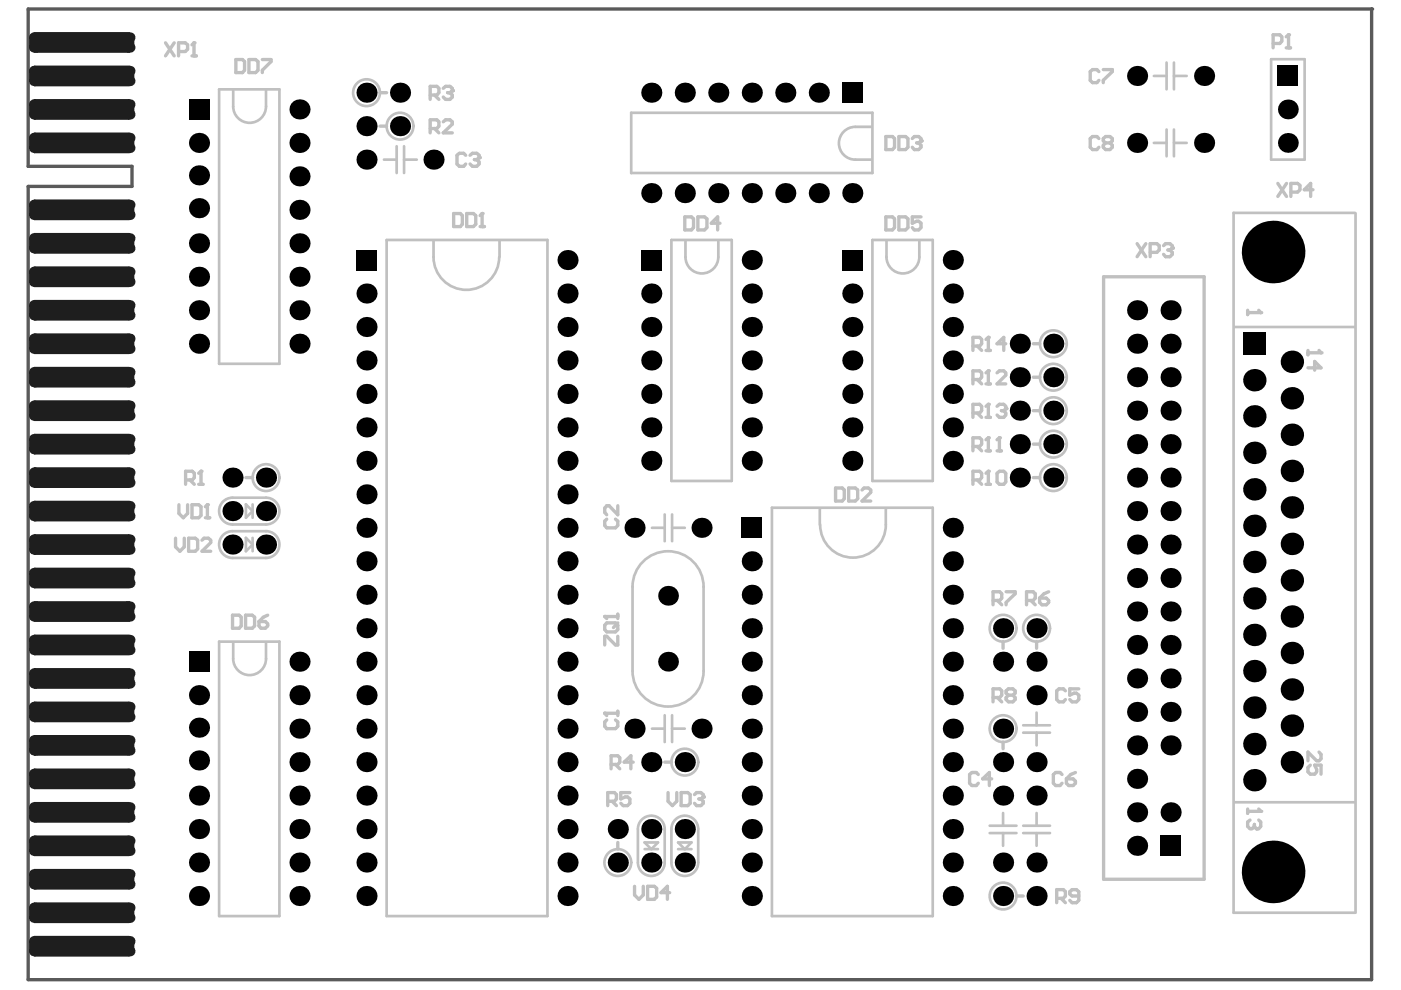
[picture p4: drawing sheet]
<svg xmlns="http://www.w3.org/2000/svg" width="297mm" height="210mm" viewBox="0 0 297 210" stroke-linecap="round" stroke-linejoin="round" font-family="sans-serif">
<circle cx="290.8" cy="1.9" r=".36" fill="#5a5a5a"/>
<path d="M6 1.9h284.8v205.8h-284.8v-168.2h22v-4.2h-22z" fill="none" stroke="#5a5a5a" stroke-width=".71"/>
<g fill="none" stroke="#c0c0c0" stroke-width=".57">
<path d="M46.5 18.9h12.7v58.2h-12.7zM49.4 19.1v3.5M56.4 19.1v3.5M244.6 16.1h2.7M247.3 13.3v5.6M248.9 16.1h2.7M248.9 13.3v5.6M269.5 12.6h7.1v21.2h-7.1zM81.4 33.8h2.7M84.1 31v5.7M85.7 33.8h2.7M85.7 31v5.7"/>
<path d="M133.8 23.9h51.2v12.8h-51.2zM181.3 33.8h3.5M181.3 26.9h3.5M244.6 30.3h2.7M247.3 27.5v5.6M248.9 30.3h2.7M248.9 27.5v5.6M82 50.9h34.1v143.3h-34.1zM91.9 51v3.5M105.9 51v3.5M142.4 50.9h12.7v51.1h-12.7zM145.3 51v3.5"/>
<path d="M152.3 51v3.5M185 50.9h12.8v51.1h-12.8zM188 51v3.5M194.9 51v3.5M287.3 45.1h-25.8v148.4h25.8M287.4 45.2v148.3M261.7 69.3h25.6M49.3 111.2h7.1M49.3 105.5h7.1M49.3 112.6h7.1M49.3 118.3h7.1M52.1 106.9l1.5 1.5-1.5 1.4z"/>
<path d="M52.1 114l1.5 1.5-1.5 1.4zM53.6 106.9v2.9M53.6 114v2.9M138.2 111.9h2.7M140.9 109.1v5.6M142.5 111.9h2.7M142.5 109.1v5.6M163.7 107.7h34.1v86.5h-34.1zM173.8 107.8v3.5M187.8 107.8v3.5M46.5 136h12.7v58.2h-12.7zM49.4 136.2v3.5"/>
<path d="M56.4 136.2v3.5M134.1 124.4v17.9M149.2 124.4v17.9M138.2 154.5h2.7M140.9 151.7v5.6M142.5 154.5h2.7M142.5 151.7v5.6M216.9 153.8h5.7M216.9 155.3h5.7M219.8 151.1v2.7M219.8 155.3v2.7M135.2 175.8v7.1"/>
<path d="M136.7 178.6h2.8l-1.4 1.4zM140.9 175.8v7.1M142.4 175.8v7.1M143.8 178.6h2.8l-1.4 1.4zM148 175.8v7.1M209.8 176.6h5.7M209.8 175.1h5.7M212.7 172.4v2.7M212.7 176.6v2.7M216.9 176.6h5.7M216.9 175.1h5.7M219.8 172.4v2.7"/>
<path d="M219.8 176.6v2.7M261.7 170.1h25.6M136.7 180h2.8M143.8 180h2.8"/>
</g>
<g fill="none" stroke="#c0c0c0" stroke-width=".71">
<path d="M80.6 19.7h1.4M80.6 26.8h1.4M145.2 46h1.4l.4 .4v1.9l-.4 .5h-1.4zM148 46h1.4l.5 .4v1.9l-.5 .5h-1.4zM152.7 47.3h-1.9l1.4-1.3v2.8M234 58.7h21.3v127.7h-21.3zM241.1 51.7l1.8 2.7M242.9 51.7l-1.8 2.7M243.9 53.5h1.4l.5-.5v-.9l-.5-.4h-1.4v2.7M246.7 52.1l.4-.4h.9l.5 .4v.5M219.1 80h1.4M219.1 72.9h1.4"/>
<path d="M219.1 94.2h1.4M219.1 87.1h1.4M37.2 114.1v1.9l.9 .9 1-.9v-1.9M40 114.1h1.4l.5 .4v1.9l-.5 .5h-1.4zM42.8 114.5l.5-.4h.9l.5 .4v.5l-1.9 1.9h1.9M52.1 101.3h1.5M219.1 101.3h1.4M212.7 136v1.5M217.6 127.3h1.5l.4-.5v-.9l-.4-.4h-1.5v2.7M218.6 127.3l.9 .9M219.8 136v1.5M220.4 126.8h1.4l.5 .5v.4l-.5 .5h-.9l-.5-.5z"/>
<path d="M222.3 125.5l-1 .4-.9 .9M212.7 157.3v1.4M131 178.6v1.4M140.9 161.6h1.5M134.5 187.9v1.9l1 .9 .9-.9v-1.9M137.3 187.9h1.4l.5 .4v1.9l-.5 .5h-1.4zM142 189.3h-1.9l1.4-1.4v2.8M215.5 190h1.4"/>
</g>
<circle cx="248.5" cy="52.6" r=".36" fill="#c0c0c0"/>
<path d="M247.6 53h.4M248 53l.5 .5v.4l-.5 .5h-.9l-.4-.5M248.5 52.6l-.5 .4M37.9 107v1.9l1 .9 .9-.9v-1.9M40.7 107h1.4l.5 .4v1.9l-.5 .5h-1.4zM43.5 109.8h1M44 107v2.8" fill="none" stroke="#c0c0c0" stroke-width=".71"/>
<circle cx="44" cy="107" r=".36" fill="#c0c0c0"/>
<path d="M42.6 99.9v2.8M39.4 101.8h1.4l.4-.5v-1l-.4-.4h-1.4v2.8M40.3 101.8l.9 .9M42.1 102.7h.9M44 107l-.5 .4" fill="none" stroke="#c0c0c0" stroke-width=".71"/>
<circle cx="42.6" cy="99.9" r=".36" fill="#c0c0c0"/>
<path d="M35.1 9.1l1.8 2.7M36.9 9.1l-1.8 2.7M37.9 10.9h1.4l.5-.5v-.9l-.5-.4h-1.4v2.7M40.7 11.8h.9M41.1 9.1v2.7M42.6 99.9l-.5 .4" fill="none" stroke="#c0c0c0" stroke-width=".71"/>
<circle cx="41.1" cy="9.1" r=".36" fill="#c0c0c0"/>
<path d="M41.1 9.1l-.4 .4M94 18.7l.5-.4h.9l.5 .4v.5M91.2 20.2h1.4l.5-.5v-1l-.5-.4h-1.4v2.8M92.1 20.2l1 .9" fill="none" stroke="#c0c0c0" stroke-width=".71"/>
<circle cx="95.9" cy="19.2" r=".36" fill="#c0c0c0"/>
<g fill="none" stroke="#c0c0c0" stroke-width=".71">
<path d="M94.9 19.7h.5M95.4 19.7l.5 .5v.4l-.5 .5h-.9l-.5-.5M95.9 19.2l-.5 .5M91.2 27.2h1.4l.5-.4v-1l-.5-.4h-1.4v2.8M92.1 27.2l1 1M94 25.8l.5-.4h.9l.5 .4v.5l-1.9 1.9h1.9M128.2 151.2h2.8M128.6 152.6l-.4 .5v.9l.4 .5h1.9l.5-.5v-.9l-.5-.5M131 150.8v.9M128.9 169.9h1.4l.4-.5v-.9l-.4-.5h-1.4v2.8M129.6 162.1h1.4l.4-.5v-.9l-.4-.5h-1.4v2.8M129.8 169.9l.9 .9"/>
<path d="M130.5 162.1l.9 .9M133.5 168h-1.9v1.4l.9-.4h.5l.5 .4v.9l-.5 .5h-.9l-.5-.5M134.3 161.6h-2l1.5-1.4v2.8"/>
</g>
<circle cx="128.2" cy="151.2" r=".36" fill="#c0c0c0"/>
<path d="M128.2 130.7h2.8M128.6 132.1h1.9l.5 .5v.9l-.5 .5h-1.9l-.4-.5v-.9zM131 134.9v1.8h-.5l-1.9-1.8h-.4v1.8M131 130.2v.9M131 132.1l-.9 1M128.2 151.2l.4 .5" fill="none" stroke="#c0c0c0" stroke-width=".71"/>
<circle cx="128.2" cy="130.7" r=".36" fill="#c0c0c0"/>
<g fill="none" stroke="#c0c0c0" stroke-width=".71">
<path d="M264.5 65.8v.9M264.5 66.3h2.8M128.6 110.1l-.4 .4v.9l.4 .5h1.9l.5-.5v-.9l-.5-.4M131 107.2v1.9l-1.9-1.9h-.5l-.4 .5v.9l.4 .5M128.2 130.7l.4 .4M207.4 164.2l-.4-.4h-.9l-.5 .4v1.9l.5 .5h.9l.4-.5M210.3 165.1h-2l1.5-1.3v2.8M225.2 164.2l-.5-.4h-.9l-.5 .4v1.9l.5 .5h.9l.5-.5M226.1 165.1h1.4l.5 .5v.5l-.5 .5h-.9l-.5-.5zM228 163.8l-1 .4-.9 .9M224 190.5h1.5l.4-.5v-.9l-.4-.5h-1.5v2.8M225 190.5l.9 .9"/>
<path d="M228.7 190h-1.4l-.5-.5v-.4l.5-.5h.9l.5 .5v1.8l-.5 .5h-.9l-.5-.5"/>
</g>
<circle cx="267.3" cy="66.3" r=".36" fill="#c0c0c0"/>
<path d="M269.9 9.2h1.4l.5-.5v-.9l-.5-.4h-1.4v2.7M272.7 10.1h.9M273.2 7.4v2.7M270.9 38.9l1.9 2.8M272.8 38.9l-1.9 2.8M273.7 40.7h1.4l.5-.5v-.9l-.5-.4h-1.4v2.8M278.4 40.2h-1.9l1.4-1.3v2.8M266.9 65.8l.4 .5" fill="none" stroke="#c0c0c0" stroke-width=".71"/>
<circle cx="273.2" cy="7.4" r=".36" fill="#c0c0c0"/>
<path d="M273.2 7.4l-.5 .4M177.2 103.5h1.4l.4 .4v1.8l-.4 .5h-1.4zM179.9 103.5h1.4l.5 .4v1.8l-.5 .5h-1.4zM182.8 103.9l.4-.4h.9l.5 .4v.5l-1.8 1.8h1.8M225.9 146.5l-.4-.5h-1l-.5 .5v1.8l.5 .5h1l.4-.5M228.7 146h-1.9v1.4l.9-.4h.5l.5 .4v.9l-.5 .5h-.9l-.5-.5M264.5 171.5v.9M264.5 172h2.8" fill="none" stroke="#c0c0c0" stroke-width=".71"/>
<circle cx="267.3" cy="172" r=".36" fill="#c0c0c0"/>
<path d="M266.9 171.5l.4 .5M266.9 173.9l.4 .4v.9l-.4 .5h-.5" fill="none" stroke="#c0c0c0" stroke-width=".71"/>
<circle cx="266.4" cy="175.7" r=".36" fill="#c0c0c0"/>
<path d="M96.2 45.3h1.4l.4 .4v1.8l-.4 .5h-1.4zM98.9 45.3h1.5l.5 .4v1.8l-.5 .5h-1.5zM101.8 48h.9M102.2 45.3v2.7M49.3 130.4h1.4l.4 .5v1.8l-.4 .5h-1.4zM52.1 130.4h1.4l.5 .5v1.8l-.5 .5h-1.4zM54.9 131.8h1.4l.5 .5v.4l-.5 .5h-1l-.4-.5zM56.8 130.4l-1 .5-.9 .9M265 173.9l-.5 .4v.9l.5 .5h.5l.4-.5M265.9 175.2l.5 .5M265.9 174.8v.4" fill="none" stroke="#c0c0c0" stroke-width=".71"/>
<circle cx="102.2" cy="45.3" r=".36" fill="#c0c0c0"/>
<path d="M102.2 45.3l-.4 .4M206.3 87.6h1.4l.4-.5v-1l-.4-.4h-1.4v2.8M207.2 87.6l.9 .9M209.1 88.5h.9M209.5 85.7v2.8M210.5 127.3h1.5l.4-.5v-.9l-.4-.4h-1.5v2.7M211.5 127.3l.9 .9M213.3 125.5h1.9v.4l-1.9 1.8v.5" fill="none" stroke="#c0c0c0" stroke-width=".71"/>
<circle cx="209.5" cy="85.7" r=".36" fill="#c0c0c0"/>
<path d="M209.5 85.7l-.4 .4M211.4 86.1l.5-.4h.9l.4 .4v.5" fill="none" stroke="#c0c0c0" stroke-width=".71"/>
<circle cx="213.2" cy="86.6" r=".36" fill="#c0c0c0"/>
<path d="M187.8 29h1.4l.5 .4v1.8l-.5 .5h-1.4zM190.6 29h1.4l.5 .4v1.8l-.5 .5h-1.4zM193.4 29.4l.5-.4h.9l.5 .4v.5M187.8 46h1.4l.5 .4v1.9l-.5 .5h-1.4zM190.6 46h1.4l.5 .4v1.9l-.5 .5h-1.4zM195.3 46h-1.9v1.3l.9-.4h.5l.5 .4v1l-.5 .5h-.9l-.5-.5M212.3 87.1h.5M212.8 87.1l.4 .5v.4l-.4 .5h-.9l-.5-.5M213.2 86.6l-.4 .5" fill="none" stroke="#c0c0c0" stroke-width=".71"/>
<circle cx="195.3" cy="29.9" r=".36" fill="#c0c0c0"/>
<path d="M194.3 30.3h.5M194.8 30.3l.5 .5v.4l-.5 .5h-.9l-.5-.5M195.3 29.9l-.5 .4M233 29.4l-.4-.4h-1l-.5 .4v1.8l.5 .5h1l.4-.5M234.4 30.3h.9M234.4 30.3l-.5 .5v.4l.5 .5h.9l.5-.5v-.4l-.5-.5M234.4 30.3l-.5-.4v-.5l.5-.4h.9l.5 .4v.5l-.5 .4M141.6 168v1.9l1 .9 .9-.9v-1.9M144.4 168h1.4l.5 .5v1.8l-.5 .5h-1.4zM147.3 168.5l.4-.5h.9l.5 .5v.5" fill="none" stroke="#c0c0c0" stroke-width=".71"/>
<circle cx="149.1" cy="169" r=".36" fill="#c0c0c0"/>
<path d="M206.3 94.7h1.4l.4-.5v-1l-.4-.4h-1.4v2.8M207.2 94.7l.9 .9M209.1 95.6h.9M209.5 92.8v2.8M148.2 169.4h.4M148.6 169.4l.5 .5v.4l-.5 .5h-.9l-.4-.5M149.1 169l-.5 .4" fill="none" stroke="#c0c0c0" stroke-width=".71"/>
<circle cx="209.5" cy="92.8" r=".36" fill="#c0c0c0"/>
<path d="M209.5 92.8l-.4 .4M211.4 95.6h.9M211.9 92.8v2.8" fill="none" stroke="#c0c0c0" stroke-width=".71"/>
<circle cx="211.9" cy="92.8" r=".36" fill="#c0c0c0"/>
<path d="M209.5 99.9v2.8M211.9 92.8l-.5 .4M206.3 101.8h1.4l.4-.5v-1l-.4-.4h-1.4v2.8M207.2 101.8l.9 .9M209.1 102.7h.9" fill="none" stroke="#c0c0c0" stroke-width=".71"/>
<circle cx="209.5" cy="99.9" r=".36" fill="#c0c0c0"/>
<path d="M206.3 73.4h1.4l.4-.5v-.9l-.4-.5h-1.4v2.8M207.2 73.4l.9 .9M209.1 74.3h.9M209.5 71.5v2.8M209.5 99.9l-.4 .4M211.4 100.3l.5-.4h.9l.4 .4v1.9l-.4 .5h-.9l-.5-.5z" fill="none" stroke="#c0c0c0" stroke-width=".71"/>
<circle cx="209.5" cy="71.5" r=".36" fill="#c0c0c0"/>
<path d="M209.5 71.5l-.4 .5M213.2 72.9h-1.8l1.4-1.4v2.8M277.3 74.3v.9M277.3 74.8h2.8M279.7 159.5l.4 .5v.9l-.4 .4h-.5l-1.9-1.8v1.8M277.8 162.2l-.5 .5v.9l.5 .5h.9l.5-.5v-.5l-.5-.9h1.4v1.9" fill="none" stroke="#c0c0c0" stroke-width=".71"/>
<circle cx="280.1" cy="74.8" r=".36" fill="#c0c0c0"/>
<path d="M50 12.6h1.4l.5 .5v1.8l-.5 .5h-1.4zM52.8 12.6h1.4l.5 .5v1.8l-.5 .5h-1.4zM55.6 12.6h1.9v.5l-1.9 1.8v.5M233 15.2l-.4-.4h-1l-.5 .4v1.8l.5 .5h1l.4-.5M233.9 14.8h1.9v.4l-1.9 1.8v.5M98.7 32.9l-.4-.4h-.9l-.5 .4v1.9l.5 .5h.9l.4-.5M99.7 32.9l.5-.4h.9l.5 .4v.5M277.3 78h2.8l-1.4-1.4v1.9M279.7 74.3l.4 .5" fill="none" stroke="#c0c0c0" stroke-width=".71"/>
<circle cx="101.6" cy="33.4" r=".36" fill="#c0c0c0"/>
<path d="M100.6 33.8h.5M101.1 33.8l.5 .5v.5l-.5 .5h-.9l-.5-.5M101.6 33.4l-.5 .4M209.5 78.6v2.8M206.3 80.5h1.4l.4-.5v-.9l-.4-.5h-1.4v2.8M207.2 80.5l.9 .9M209.1 81.4h.9" fill="none" stroke="#c0c0c0" stroke-width=".71"/>
<circle cx="209.5" cy="78.6" r=".36" fill="#c0c0c0"/>
<path d="M209.5 78.6l-.4 .5M211.4 79.1l.5-.5h.9l.4 .5v.5l-1.8 1.8h1.8M210.5 147.9h1.5l.4-.5v-.9l-.4-.5h-1.5v2.8M211.5 147.9l.9 .9M213.8 147.4l-.5-.4v-.5l.5-.5h.9l.5 .5v.5l-.5 .4M213.8 147.4l-.5 .5v.4l.5 .5h.9l.5-.5v-.4l-.5-.5M213.8 147.4h.9" fill="none" stroke="#c0c0c0" stroke-width=".71"/>
<g fill="none" stroke="#c0c0c0" stroke-width=".57">
<path d="M49.4 22.6a3.5 3.5 0 0 0 3.5 3.4 3.5 3.5 0 0 0 3.5-3.4M181.3 26.9a3.5 3.5 0 0 0-3.4 3.5 3.5 3.5 0 0 0 3.4 3.4M91.9 54.5a7 7 0 0 0 7 7 7 7 0 0 0 6.9-7M145.3 54.5a3.5 3.5 0 0 0 3.5 3.5 3.5 3.5 0 0 0 3.5-3.5M188 54.5a3.5 3.5 0 0 0 3.4 3.5 3.5 3.5 0 0 0 3.5-3.5M49.3 105.5a2.84 2.84 0 0 0-2.8 2.9 2.84 2.84 0 0 0 2.8 2.8M49.3 112.6a2.84 2.84 0 0 0-2.8 2.9 2.84 2.84 0 0 0 2.8 2.8M56.4 105.5a2.84 2.84 0 0 1 2.8 2.9 2.84 2.84 0 0 1-2.8 2.8M56.4 112.6a2.84 2.84 0 0 1 2.8 2.9 2.84 2.84 0 0 1-2.8 2.8M173.9 111.3a7 7 0 0 0 7 6.9 7 7 0 0 0 6.9-6.9M49.4 139.7a3.5 3.5 0 0 0 3.5 3.4 3.5 3.5 0 0 0 3.5-3.4M134.1 124.4a7.5 7.5 0 0 1 7.5-7.5 7.5 7.5 0 0 1 7.6 7.5"/>
<path d="M134.1 142.3a7.5 7.5 0 0 0 7.5 7.5 7.5 7.5 0 0 0 7.6-7.5M135.2 175.8a2.84 2.84 0 0 1 2.9-2.9 2.84 2.84 0 0 1 2.8 2.9M142.4 175.8a2.84 2.84 0 0 1 2.8-2.9 2.84 2.84 0 0 1 2.8 2.9M135.2 182.9a2.84 2.84 0 0 0 2.9 2.8 2.84 2.84 0 0 0 2.8-2.8M142.4 182.9a2.84 2.84 0 0 0 2.8 2.8 2.84 2.84 0 0 0 2.8-2.8"/>
<circle cx="77.7" cy="19.7" r="2.84"/>
<circle cx="84.8" cy="26.8" r="2.84"/>
<circle cx="223.3" cy="80" r="2.84"/>
<circle cx="223.3" cy="72.9" r="2.84"/>
<circle cx="223.3" cy="94.2" r="2.84"/>
<circle cx="223.3" cy="87.1" r="2.84"/>
<circle cx="56.4" cy="101.3" r="2.84"/>
<circle cx="223.3" cy="101.3" r="2.84"/>
<circle cx="212.7" cy="133.2" r="2.84"/>
<circle cx="219.8" cy="133.2" r="2.84"/>
<circle cx="212.7" cy="154.5" r="2.84"/>
<circle cx="145.2" cy="161.6" r="2.84"/>
<circle cx="131" cy="182.9" r="2.84"/>
<circle cx="212.7" cy="190" r="2.84"/>
</g>
<g fill="#000">
<circle cx="77.7" cy="19.7" r="2.13"/>
<circle cx="84.8" cy="19.7" r="2.13"/>
<circle cx="138.1" cy="19.7" r="2.13"/>
<circle cx="145.2" cy="19.7" r="2.13"/>
<circle cx="152.3" cy="19.7" r="2.13"/>
<circle cx="159.4" cy="19.7" r="2.13"/>
<circle cx="166.5" cy="19.7" r="2.13"/>
<circle cx="173.6" cy="19.7" r="2.13"/>
<circle cx="241.1" cy="16.1" r="2.13"/>
<circle cx="255.3" cy="16.1" r="2.13"/>
<circle cx="42.2" cy="30.3" r="2.13"/>
<circle cx="42.2" cy="37.2" r="2.13"/>
<circle cx="63.5" cy="30.3" r="2.13"/>
<circle cx="63.5" cy="23.2" r="2.13"/>
<circle cx="63.5" cy="37.4" r="2.13"/>
<circle cx="77.7" cy="26.8" r="2.13"/>
<circle cx="77.7" cy="33.8" r="2.13"/>
<circle cx="84.8" cy="26.8" r="2.13"/>
<circle cx="91.9" cy="33.8" r="2.13"/>
<circle cx="241.1" cy="30.3" r="2.13"/>
<circle cx="255.3" cy="30.3" r="2.13"/>
<circle cx="273.1" cy="30.3" r="2.1"/>
<circle cx="273.1" cy="23.2" r="2.1"/>
<circle cx="42.2" cy="51.6" r="2.13"/>
<circle cx="42.2" cy="44.1" r="2.13"/>
<circle cx="42.2" cy="58.7" r="2.13"/>
<circle cx="63.5" cy="44.5" r="2.13"/>
<circle cx="63.5" cy="58.7" r="2.13"/>
<circle cx="63.5" cy="51.6" r="2.13"/>
<circle cx="120.3" cy="55.1" r="2.13"/>
<circle cx="138.1" cy="40.9" r="2.13"/>
<circle cx="145.2" cy="40.9" r="2.13"/>
<circle cx="152.3" cy="40.9" r="2.13"/>
<circle cx="159.4" cy="55.1" r="2.13"/>
<circle cx="159.4" cy="40.9" r="2.13"/>
<circle cx="166.5" cy="40.9" r="2.13"/>
<circle cx="173.6" cy="40.9" r="2.13"/>
<circle cx="180.7" cy="40.9" r="2.13"/>
<circle cx="202" cy="55.1" r="2.13"/>
<circle cx="269.9" cy="53.4" r="6.6"/>
<circle cx="42.2" cy="65.8" r="2.13"/>
<circle cx="42.2" cy="72.9" r="2.13"/>
<circle cx="63.5" cy="72.9" r="2.13"/>
<circle cx="63.5" cy="65.8" r="2.13"/>
<circle cx="77.7" cy="69.3" r="2.13"/>
<circle cx="77.7" cy="76.4" r="2.13"/>
<circle cx="77.7" cy="62.2" r="2.13"/>
<circle cx="120.3" cy="62.2" r="2.13"/>
<circle cx="120.3" cy="76.4" r="2.13"/>
<circle cx="120.3" cy="69.3" r="2.13"/>
<circle cx="138.1" cy="62.2" r="2.13"/>
<circle cx="138.1" cy="76.4" r="2.13"/>
<circle cx="138.1" cy="69.3" r="2.13"/>
<circle cx="159.4" cy="62.2" r="2.13"/>
<circle cx="159.4" cy="69.3" r="2.13"/>
<circle cx="159.4" cy="76.4" r="2.13"/>
<circle cx="180.7" cy="62.2" r="2.13"/>
<circle cx="180.7" cy="76.4" r="2.13"/>
<circle cx="180.7" cy="69.3" r="2.13"/>
<circle cx="202" cy="62.2" r="2.13"/>
<circle cx="202" cy="76.4" r="2.13"/>
<circle cx="202" cy="69.3" r="2.13"/>
<circle cx="216.2" cy="72.9" r="2.13"/>
<circle cx="216.2" cy="80" r="2.13"/>
<circle cx="223.3" cy="80" r="2.13"/>
<circle cx="223.3" cy="72.9" r="2.13"/>
<circle cx="241.1" cy="80" r="2.13"/>
<circle cx="241.1" cy="72.9" r="2.13"/>
<circle cx="241.1" cy="65.8" r="2.13"/>
<circle cx="248.2" cy="72.9" r="2.13"/>
<circle cx="248.2" cy="80" r="2.13"/>
<circle cx="248.2" cy="65.8" r="2.13"/>
<circle cx="273.9" cy="76.7" r="2.38"/>
<circle cx="77.7" cy="97.7" r="2.13"/>
<circle cx="77.7" cy="83.5" r="2.13"/>
<circle cx="77.7" cy="90.6" r="2.13"/>
<circle cx="120.3" cy="97.7" r="2.13"/>
<circle cx="120.3" cy="90.6" r="2.13"/>
<circle cx="120.3" cy="83.5" r="2.13"/>
<circle cx="138.1" cy="90.6" r="2.13"/>
<circle cx="138.1" cy="97.7" r="2.13"/>
<circle cx="138.1" cy="83.5" r="2.13"/>
<circle cx="159.4" cy="97.7" r="2.13"/>
<circle cx="159.4" cy="90.6" r="2.13"/>
<circle cx="159.4" cy="83.5" r="2.13"/>
<circle cx="180.7" cy="97.7" r="2.13"/>
<circle cx="180.7" cy="90.6" r="2.13"/>
<circle cx="180.7" cy="83.5" r="2.13"/>
<circle cx="202" cy="97.7" r="2.13"/>
<circle cx="202" cy="90.6" r="2.13"/>
<circle cx="202" cy="83.5" r="2.13"/>
<circle cx="216.2" cy="87.1" r="2.13"/>
<circle cx="216.2" cy="94.2" r="2.13"/>
<circle cx="223.3" cy="87.1" r="2.13"/>
<circle cx="223.3" cy="94.2" r="2.13"/>
<circle cx="241.1" cy="94.2" r="2.13"/>
<circle cx="241.1" cy="87.1" r="2.13"/>
<circle cx="248.2" cy="87.1" r="2.13"/>
<circle cx="248.2" cy="94.2" r="2.13"/>
<circle cx="265.9" cy="88.3" r="2.38"/>
<circle cx="265.9" cy="96" r="2.38"/>
<circle cx="265.9" cy="80.6" r="2.38"/>
<circle cx="273.9" cy="92.2" r="2.38"/>
<circle cx="273.9" cy="84.4" r="2.38"/>
<circle cx="273.9" cy="99.8" r="2.38"/>
<circle cx="49.3" cy="108.4" r="2.13"/>
<circle cx="49.3" cy="115.5" r="2.13"/>
<circle cx="49.3" cy="101.3" r="2.13"/>
<circle cx="56.4" cy="108.4" r="2.13"/>
<circle cx="56.4" cy="101.3" r="2.13"/>
<circle cx="56.4" cy="115.5" r="2.13"/>
<circle cx="77.7" cy="104.8" r="2.13"/>
<circle cx="77.7" cy="119" r="2.13"/>
<circle cx="77.7" cy="111.9" r="2.13"/>
<circle cx="120.3" cy="104.8" r="2.13"/>
<circle cx="120.3" cy="111.9" r="2.13"/>
<circle cx="120.3" cy="119" r="2.13"/>
<circle cx="134.5" cy="111.9" r="2.13"/>
<circle cx="148.7" cy="111.9" r="2.13"/>
<circle cx="159.4" cy="119" r="2.13"/>
<circle cx="202" cy="111.9" r="2.13"/>
<circle cx="202" cy="119" r="2.13"/>
<circle cx="216.2" cy="101.3" r="2.13"/>
<circle cx="223.3" cy="101.3" r="2.13"/>
<circle cx="241.1" cy="108.4" r="2.13"/>
<circle cx="241.1" cy="115.5" r="2.13"/>
<circle cx="241.1" cy="101.3" r="2.13"/>
<circle cx="248.2" cy="101.3" r="2.13"/>
<circle cx="248.2" cy="115.5" r="2.13"/>
<circle cx="248.2" cy="108.4" r="2.13"/>
<circle cx="265.9" cy="111.5" r="2.38"/>
<circle cx="265.9" cy="119.1" r="2.38"/>
<circle cx="265.9" cy="103.7" r="2.38"/>
<circle cx="273.9" cy="115.3" r="2.38"/>
<circle cx="273.9" cy="107.6" r="2.38"/>
<circle cx="77.7" cy="126.1" r="2.13"/>
<circle cx="77.7" cy="133.2" r="2.13"/>
<circle cx="120.3" cy="126.1" r="2.13"/>
<circle cx="120.3" cy="133.2" r="2.13"/>
<circle cx="141.6" cy="126.3" r="2.1"/>
<circle cx="159.4" cy="126.1" r="2.13"/>
<circle cx="159.4" cy="133.2" r="2.13"/>
<circle cx="202" cy="133.2" r="2.13"/>
<circle cx="202" cy="126.1" r="2.13"/>
<circle cx="212.7" cy="133.2" r="2.13"/>
<circle cx="219.8" cy="133.2" r="2.13"/>
<circle cx="241.1" cy="129.7" r="2.13"/>
<circle cx="241.1" cy="136.7" r="2.13"/>
<circle cx="241.1" cy="122.6" r="2.13"/>
<circle cx="248.2" cy="129.7" r="2.13"/>
<circle cx="248.2" cy="136.7" r="2.13"/>
<circle cx="248.2" cy="122.6" r="2.13"/>
<circle cx="265.9" cy="134.6" r="2.38"/>
<circle cx="265.9" cy="126.9" r="2.38"/>
<circle cx="273.9" cy="130.7" r="2.38"/>
<circle cx="273.9" cy="138.5" r="2.38"/>
<circle cx="273.9" cy="123.1" r="2.38"/>
<circle cx="42.2" cy="154.3" r="2.13"/>
<circle cx="42.2" cy="147.4" r="2.13"/>
<circle cx="63.5" cy="154.5" r="2.13"/>
<circle cx="63.5" cy="140.3" r="2.13"/>
<circle cx="63.5" cy="147.4" r="2.13"/>
<circle cx="77.7" cy="140.3" r="2.13"/>
<circle cx="77.7" cy="147.4" r="2.13"/>
<circle cx="77.7" cy="154.5" r="2.13"/>
<circle cx="120.3" cy="140.3" r="2.13"/>
<circle cx="120.3" cy="154.5" r="2.13"/>
<circle cx="120.3" cy="147.4" r="2.13"/>
<circle cx="134.5" cy="154.5" r="2.13"/>
<circle cx="141.6" cy="140.3" r="2.1"/>
<circle cx="148.7" cy="154.5" r="2.13"/>
<circle cx="159.4" cy="154.5" r="2.13"/>
<circle cx="159.4" cy="140.3" r="2.13"/>
<circle cx="159.4" cy="147.4" r="2.13"/>
<circle cx="202" cy="147.4" r="2.13"/>
<circle cx="202" cy="154.5" r="2.13"/>
<circle cx="202" cy="140.3" r="2.13"/>
<circle cx="212.7" cy="154.5" r="2.13"/>
<circle cx="212.7" cy="140.3" r="2.13"/>
<circle cx="219.8" cy="140.3" r="2.13"/>
<circle cx="219.8" cy="147.4" r="2.13"/>
<circle cx="241.1" cy="143.8" r="2.13"/>
<circle cx="241.1" cy="150.9" r="2.13"/>
<circle cx="241.1" cy="158" r="2.13"/>
<circle cx="248.2" cy="143.8" r="2.13"/>
<circle cx="248.2" cy="158" r="2.13"/>
<circle cx="248.2" cy="150.9" r="2.13"/>
<circle cx="265.9" cy="142.3" r="2.38"/>
<circle cx="265.9" cy="157.8" r="2.38"/>
<circle cx="265.9" cy="150" r="2.38"/>
<circle cx="273.9" cy="153.9" r="2.38"/>
<circle cx="273.9" cy="146.2" r="2.38"/>
<circle cx="42.2" cy="161.2" r="2.13"/>
<circle cx="42.2" cy="175.8" r="2.13"/>
<circle cx="42.2" cy="168.7" r="2.13"/>
<circle cx="63.5" cy="161.6" r="2.13"/>
<circle cx="63.5" cy="168.7" r="2.13"/>
<circle cx="63.5" cy="175.8" r="2.13"/>
<circle cx="77.7" cy="161.6" r="2.13"/>
<circle cx="77.7" cy="175.8" r="2.13"/>
<circle cx="77.7" cy="168.7" r="2.13"/>
<circle cx="120.3" cy="161.6" r="2.13"/>
<circle cx="120.3" cy="175.8" r="2.13"/>
<circle cx="120.3" cy="168.7" r="2.13"/>
<circle cx="131" cy="175.8" r="2.13"/>
<circle cx="138.1" cy="161.6" r="2.13"/>
<circle cx="138.1" cy="175.8" r="2.13"/>
<circle cx="145.2" cy="161.6" r="2.13"/>
<circle cx="145.2" cy="175.8" r="2.13"/>
<circle cx="159.4" cy="175.8" r="2.13"/>
<circle cx="159.4" cy="168.7" r="2.13"/>
<circle cx="159.4" cy="161.6" r="2.13"/>
<circle cx="202" cy="161.6" r="2.13"/>
<circle cx="202" cy="168.7" r="2.13"/>
<circle cx="202" cy="175.8" r="2.13"/>
<circle cx="212.7" cy="161.6" r="2.13"/>
<circle cx="212.7" cy="168.7" r="2.13"/>
<circle cx="219.8" cy="161.6" r="2.13"/>
<circle cx="219.8" cy="168.7" r="2.13"/>
<circle cx="241.1" cy="172.2" r="2.13"/>
<circle cx="241.1" cy="165.1" r="2.13"/>
<circle cx="241.1" cy="179.3" r="2.13"/>
<circle cx="248.2" cy="172.2" r="2.13"/>
<circle cx="265.9" cy="165.4" r="2.38"/>
<circle cx="273.9" cy="161.6" r="2.38"/>
<circle cx="42.2" cy="182.9" r="2.13"/>
<circle cx="42.2" cy="190" r="2.13"/>
<circle cx="63.5" cy="190" r="2.13"/>
<circle cx="63.5" cy="182.9" r="2.13"/>
<circle cx="77.7" cy="190" r="2.13"/>
<circle cx="77.7" cy="182.9" r="2.13"/>
<circle cx="120.3" cy="182.9" r="2.13"/>
<circle cx="120.3" cy="190" r="2.13"/>
<circle cx="131" cy="182.9" r="2.13"/>
<circle cx="138.1" cy="182.9" r="2.13"/>
<circle cx="145.2" cy="182.9" r="2.13"/>
<circle cx="159.4" cy="182.9" r="2.13"/>
<circle cx="159.4" cy="190" r="2.13"/>
<circle cx="202" cy="182.9" r="2.13"/>
<circle cx="202" cy="190" r="2.13"/>
<circle cx="212.7" cy="182.9" r="2.13"/>
<circle cx="212.7" cy="190" r="2.13"/>
<circle cx="219.8" cy="182.9" r="2.13"/>
<circle cx="219.8" cy="190" r="2.13"/>
<circle cx="269.9" cy="184.9" r="6.6"/>
</g>
<g fill="#000">
<path d="M178.6 17.5h4.2v4.3h-4.2z" fill-rule="evenodd"/>
<path d="M270.9 14h4.3v4.2h-4.3z" fill-rule="evenodd"/>
<path d="M40.1 21.1h4.2v4.2h-4.2z" fill-rule="evenodd"/>
<path d="M75.6 53h4.2v4.3h-4.2z" fill-rule="evenodd"/>
<path d="M136 53h4.2v4.3h-4.2z" fill-rule="evenodd"/>
<path d="M178.6 53h4.2v4.3h-4.2z" fill-rule="evenodd"/>
<path d="M263.6 70.5h4.7v4.7h-4.7z" fill-rule="evenodd"/>
<path d="M157.3 109.8h4.2v4.2h-4.2z" fill-rule="evenodd"/>
<path d="M40.1 138.2h4.2v4.2h-4.2z" fill-rule="evenodd"/>
<path d="M246.1 177.2h4.2v4.3h-4.2z" fill-rule="evenodd"/>
</g>
<g fill="#1e1e1e">
<path d="M7.2 198.4h20.2l1.1 1.2v2.1l-1.1 1.1h-20.2l-1-1.1v-2.1z" fill-rule="evenodd"/>
<path d="M7.2 170h20.2l1.1 1.2v2.1l-1.1 1.1h-20.2l-1-1.1v-2.1z" fill-rule="evenodd"/>
<path d="M7.2 141.6h20.2l1.1 1.2v2.1l-1.1 1.1h-20.2l-1-1.1v-2.1z" fill-rule="evenodd"/>
<path d="M7.2 113.3h20.2l1.1 1.1v2.1l-1.1 1.2h-20.2l-1-1.2v-2.1z" fill-rule="evenodd"/>
<path d="M7.2 84.9h20.2l1.1 1.1v2.1l-1.1 1.2h-20.2l-1-1.2v-2.1z" fill-rule="evenodd"/>
<path d="M7.2 56.5h20.2l1.1 1.1v2.2l-1.1 1.1h-20.2l-1-1.1v-2.2z" fill-rule="evenodd"/>
<path d="M7.2 28.1h20.2l1.1 1.1v2.2l-1.1 1.1h-20.2l-1-1.1v-2.2z" fill-rule="evenodd"/>
<path d="M7.2 177.1h20.2l1.1 1.2v2.1l-1.1 1.1h-20.2l-1-1.1v-2.1z" fill-rule="evenodd"/>
<path d="M7.2 184.2h20.2l1.1 1.2v2.1l-1.1 1.1h-20.2l-1-1.1v-2.1z" fill-rule="evenodd"/>
<path d="M7.2 155.8h20.2l1.1 1.2v2.1l-1.1 1.1h-20.2l-1-1.1v-2.1z" fill-rule="evenodd"/>
<path d="M7.2 162.9h20.2l1.1 1.2v2.1l-1.1 1.1h-20.2l-1-1.1v-2.1z" fill-rule="evenodd"/>
<path d="M7.2 127.5h20.2l1.1 1.1v2.1l-1.1 1.2h-20.2l-1-1.2v-2.1z" fill-rule="evenodd"/>
<path d="M7.2 134.5h20.2l1.1 1.2v2.1l-1.1 1.1h-20.2l-1-1.1v-2.1z" fill-rule="evenodd"/>
<path d="M7.2 120.4h20.2l1.1 1.1v2.1l-1.1 1.2h-20.2l-1-1.2v-2.1z" fill-rule="evenodd"/>
<path d="M7.2 106.2h20.2l1.1 1.1v2.1l-1.1 1.2h-20.2l-1-1.2v-2.1z" fill-rule="evenodd"/>
<path d="M7.2 92h20.2l1.1 1.1v2.1l-1.1 1.2h-20.2l-1-1.2v-2.1z" fill-rule="evenodd"/>
<path d="M7.2 99.1h20.2l1.1 1.1v2.1l-1.1 1.2h-20.2l-1-1.2v-2.1z" fill-rule="evenodd"/>
<path d="M7.2 63.6h20.2l1.1 1.1v2.1l-1.1 1.2h-20.2l-1-1.2v-2.1z" fill-rule="evenodd"/>
<path d="M7.2 70.7h20.2l1.1 1.1v2.1l-1.1 1.2h-20.2l-1-1.2v-2.1z" fill-rule="evenodd"/>
<path d="M7.2 42.3h20.2l1.1 1.1v2.2l-1.1 1.1h-20.2l-1-1.1v-2.2z" fill-rule="evenodd"/>
<path d="M7.2 49.4h20.2l1.1 1.1v2.2l-1.1 1.1h-20.2l-1-1.1v-2.2z" fill-rule="evenodd"/>
<path d="M7.2 21h20.2l1.1 1.1v2.2l-1.1 1.1h-20.2l-1-1.1v-2.2z" fill-rule="evenodd"/>
<path d="M7.2 13.9h20.2l1.1 1.1v2.2l-1.1 1.1h-20.2l-1-1.1v-2.2z" fill-rule="evenodd"/>
<path d="M7.2 6.8h20.2l1.1 1.1v2.2l-1.1 1.1h-20.2l-1-1.1v-2.2z" fill-rule="evenodd"/>
<path d="M7.2 191.3h20.2l1.1 1.2v2.1l-1.1 1.1h-20.2l-1-1.1v-2.1z" fill-rule="evenodd"/>
<path d="M7.2 148.7h20.2l1.1 1.2v2.1l-1.1 1.1h-20.2l-1-1.1v-2.1z" fill-rule="evenodd"/>
<path d="M7.2 77.8h20.2l1.1 1.1v2.1l-1.1 1.2h-20.2l-1-1.2v-2.1z" fill-rule="evenodd"/>
</g>
<g fill="#1e1e1e">
<circle cx="7.2" cy="199.6" r="1.1"/>
<circle cx="7.2" cy="201.7" r="1.1"/>
<circle cx="27.4" cy="201.7" r="1.1"/>
<circle cx="27.4" cy="199.6" r="1.1"/>
<circle cx="7.2" cy="171.2" r="1.1"/>
<circle cx="7.2" cy="173.3" r="1.1"/>
<circle cx="27.4" cy="173.3" r="1.1"/>
<circle cx="27.4" cy="171.2" r="1.1"/>
<circle cx="7.2" cy="142.8" r="1.1"/>
<circle cx="7.2" cy="144.9" r="1.1"/>
<circle cx="27.4" cy="144.9" r="1.1"/>
<circle cx="27.4" cy="142.8" r="1.1"/>
<circle cx="7.2" cy="114.4" r="1.1"/>
<circle cx="7.2" cy="116.5" r="1.1"/>
<circle cx="27.4" cy="116.5" r="1.1"/>
<circle cx="27.4" cy="114.4" r="1.1"/>
<circle cx="7.2" cy="86" r="1.1"/>
<circle cx="7.2" cy="88.1" r="1.1"/>
<circle cx="27.4" cy="88.1" r="1.1"/>
<circle cx="27.4" cy="86" r="1.1"/>
<circle cx="7.2" cy="57.6" r="1.1"/>
<circle cx="7.2" cy="59.8" r="1.1"/>
<circle cx="27.4" cy="59.8" r="1.1"/>
<circle cx="27.4" cy="57.6" r="1.1"/>
<circle cx="7.2" cy="29.2" r="1.1"/>
<circle cx="7.2" cy="31.4" r="1.1"/>
<circle cx="27.4" cy="31.4" r="1.1"/>
<circle cx="27.4" cy="29.2" r="1.1"/>
<circle cx="7.2" cy="178.3" r="1.1"/>
<circle cx="7.2" cy="180.4" r="1.1"/>
<circle cx="27.4" cy="180.4" r="1.1"/>
<circle cx="27.4" cy="178.3" r="1.1"/>
<circle cx="7.2" cy="185.4" r="1.1"/>
<circle cx="7.2" cy="187.5" r="1.1"/>
<circle cx="27.4" cy="187.5" r="1.1"/>
<circle cx="27.4" cy="185.4" r="1.1"/>
<circle cx="7.2" cy="157" r="1.1"/>
<circle cx="7.2" cy="159.1" r="1.1"/>
<circle cx="27.4" cy="159.1" r="1.1"/>
<circle cx="27.4" cy="157" r="1.1"/>
<circle cx="7.2" cy="164.1" r="1.1"/>
<circle cx="7.2" cy="166.2" r="1.1"/>
<circle cx="27.4" cy="166.2" r="1.1"/>
<circle cx="27.4" cy="164.1" r="1.1"/>
<circle cx="7.2" cy="128.6" r="1.1"/>
<circle cx="7.2" cy="130.7" r="1.1"/>
<circle cx="27.4" cy="130.7" r="1.1"/>
<circle cx="27.4" cy="128.6" r="1.1"/>
<circle cx="7.2" cy="135.7" r="1.1"/>
<circle cx="7.2" cy="137.8" r="1.1"/>
<circle cx="27.4" cy="137.8" r="1.1"/>
<circle cx="27.4" cy="135.7" r="1.1"/>
<circle cx="7.2" cy="121.5" r="1.1"/>
<circle cx="7.2" cy="123.6" r="1.1"/>
<circle cx="27.4" cy="123.6" r="1.1"/>
<circle cx="27.4" cy="121.5" r="1.1"/>
<circle cx="7.2" cy="107.3" r="1.1"/>
<circle cx="7.2" cy="109.4" r="1.1"/>
<circle cx="27.4" cy="109.4" r="1.1"/>
<circle cx="27.4" cy="107.3" r="1.1"/>
<circle cx="7.2" cy="93.1" r="1.1"/>
<circle cx="7.2" cy="95.2" r="1.1"/>
<circle cx="27.4" cy="95.2" r="1.1"/>
<circle cx="27.4" cy="93.1" r="1.1"/>
<circle cx="7.2" cy="100.2" r="1.1"/>
<circle cx="7.2" cy="102.3" r="1.1"/>
<circle cx="27.4" cy="102.3" r="1.1"/>
<circle cx="27.4" cy="100.2" r="1.1"/>
<circle cx="7.2" cy="64.7" r="1.1"/>
<circle cx="7.2" cy="66.8" r="1.1"/>
<circle cx="27.4" cy="66.8" r="1.1"/>
<circle cx="27.4" cy="64.7" r="1.1"/>
<circle cx="7.2" cy="71.8" r="1.1"/>
<circle cx="7.2" cy="73.9" r="1.1"/>
<circle cx="27.4" cy="73.9" r="1.1"/>
<circle cx="27.4" cy="71.8" r="1.1"/>
<circle cx="7.2" cy="43.4" r="1.1"/>
<circle cx="7.2" cy="45.6" r="1.1"/>
<circle cx="27.4" cy="45.6" r="1.1"/>
<circle cx="27.4" cy="43.4" r="1.1"/>
<circle cx="7.2" cy="50.5" r="1.1"/>
<circle cx="7.2" cy="52.7" r="1.1"/>
<circle cx="27.4" cy="52.7" r="1.1"/>
<circle cx="27.4" cy="50.5" r="1.1"/>
<circle cx="7.2" cy="22.1" r="1.1"/>
<circle cx="7.2" cy="24.3" r="1.1"/>
<circle cx="27.4" cy="24.3" r="1.1"/>
<circle cx="27.4" cy="22.1" r="1.1"/>
<circle cx="7.2" cy="15" r="1.1"/>
<circle cx="7.2" cy="17.2" r="1.1"/>
<circle cx="27.4" cy="17.2" r="1.1"/>
<circle cx="27.4" cy="15" r="1.1"/>
<circle cx="7.2" cy="7.9" r="1.1"/>
<circle cx="7.2" cy="10.1" r="1.1"/>
<circle cx="27.4" cy="10.1" r="1.1"/>
<circle cx="27.4" cy="7.9" r="1.1"/>
<circle cx="7.2" cy="192.5" r="1.1"/>
<circle cx="7.2" cy="194.6" r="1.1"/>
<circle cx="27.4" cy="194.6" r="1.1"/>
<circle cx="27.4" cy="192.5" r="1.1"/>
<circle cx="7.2" cy="149.9" r="1.1"/>
<circle cx="7.2" cy="152" r="1.1"/>
<circle cx="27.4" cy="152" r="1.1"/>
<circle cx="27.4" cy="149.9" r="1.1"/>
<circle cx="7.2" cy="78.9" r="1.1"/>
<circle cx="7.2" cy="81" r="1.1"/>
<circle cx="27.4" cy="81" r="1.1"/>
<circle cx="27.4" cy="78.9" r="1.1"/>
</g>
</svg>
